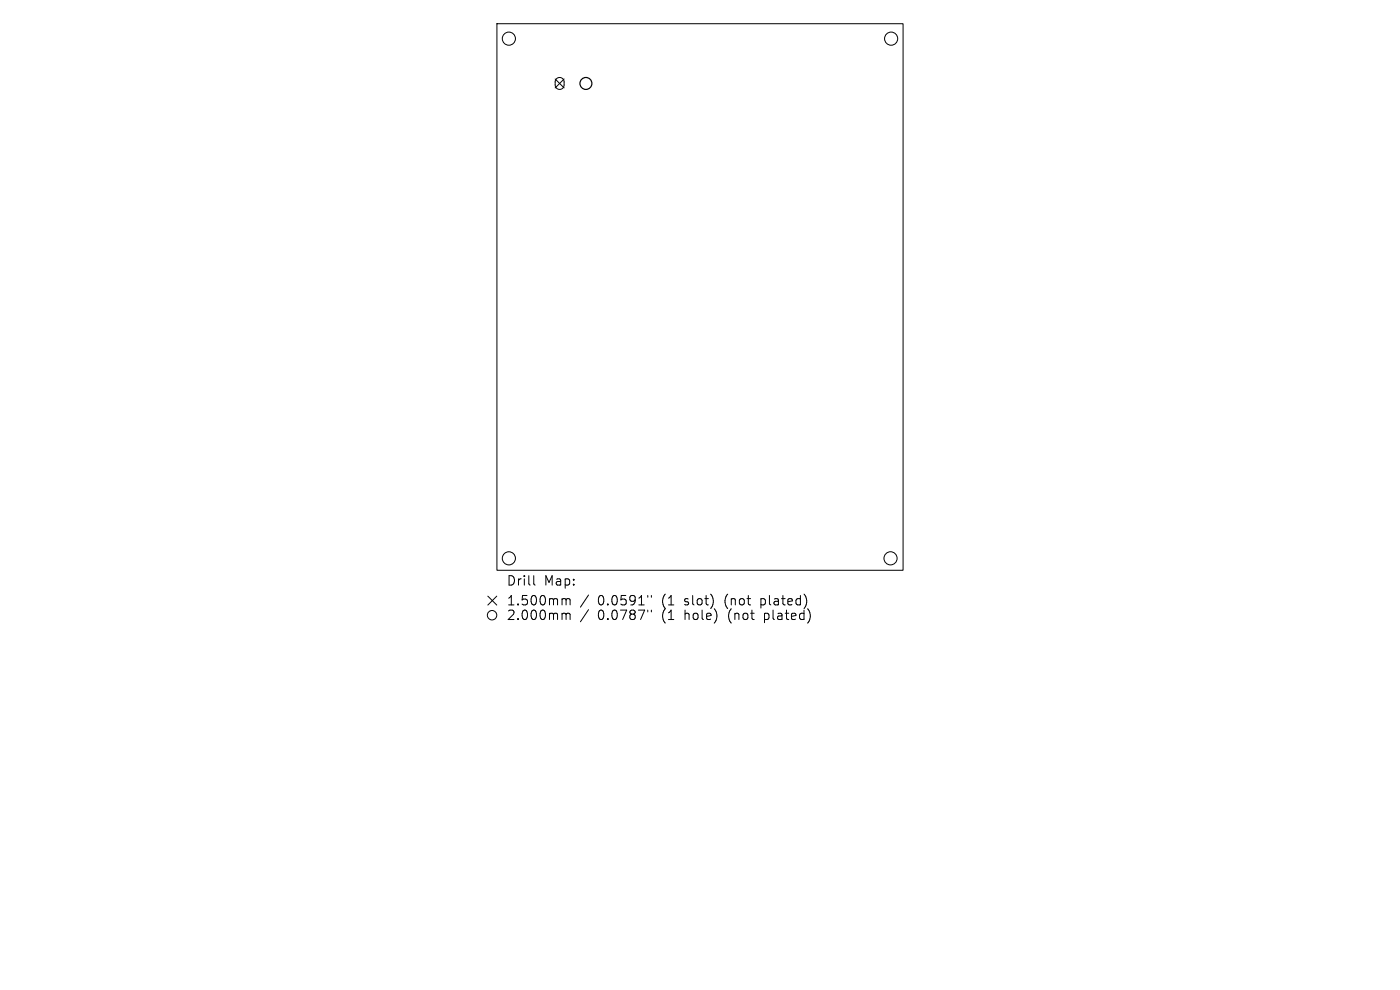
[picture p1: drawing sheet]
<svg xmlns="http://www.w3.org/2000/svg" width="297mm" height="210mm" viewBox="0 0 297 210" stroke-linecap="round" stroke-linejoin="round" font-family="sans-serif">
<defs><g id="words">
<g font-size="2.8">
<text x="107.4" y="124.5">Drill</text>
<text x="115.4" y="124.5">Map:</text>
<text x="107.4" y="128.7">1.500mm</text>
<text x="107.4" y="131.8">2.000mm</text>
<text x="126.8" y="128.7">0.0591&quot;</text>
<text x="126.8" y="131.8">0.0787&quot;</text>
<text x="140.6" y="128.7">(1</text>
<text x="140.6" y="131.8">(1</text>
<text x="145.5" y="128.7">slot)</text>
<text x="145.5" y="131.8">hole)</text>
<text x="154.2" y="128.7">(not</text>
<text x="155" y="131.8">(not</text>
<text x="162" y="128.7">plated)</text>
<text x="162.8" y="131.8">plated)</text>
</g>
</g></defs>
<g fill="none" stroke="#000" stroke-width=".21">
<path d="M105.4 5h86.2v116h-86.2zM117.8 16.8l1.9 1.9M118.1 16.7a.95 .95 0 0 1 1-.2 .95 .95 0 0 1 .6 .9v.6a.95 .95 0 0 1-1 1 .95 .95 0 0 1-.9-1v-.8zM119.7 16.8l-1.9 1.9M103.5 126.5l1.9 1.9M105.4 126.5l-1.9 1.9M113.2 122.1v1.7l.3 .3M119.5 127h.3l.3 .3M119.5 130.1h.3l.3 .3M120.1 127.3l.3-.3 .5 .1v1.2M120.1 127.3v1M120.1 130.4v1"/>
<path d="M120.1 130.4l.3-.3 .5 .1v1.2M124.9 126.2l-1.8 2.6M124.9 129.3l-1.8 2.6M137.4 126.3v.4M137.4 129.4v.4M138.2 126.3v.4M138.2 129.4v.4"/>
<circle cx="108" cy="8.2" r="1.39"/>
<circle cx="189" cy="8.2" r="1.39"/>
<circle cx="108" cy="118.4" r="1.39"/>
<circle cx="188.9" cy="118.4" r="1.39"/>
<circle cx="104.4" cy="130.5" r="1"/>
</g>
<circle cx="124.3" cy="17.7" r="1.27" fill="none" stroke="#000" stroke-width=".25"/>
<use href="#words"/>
</svg>
